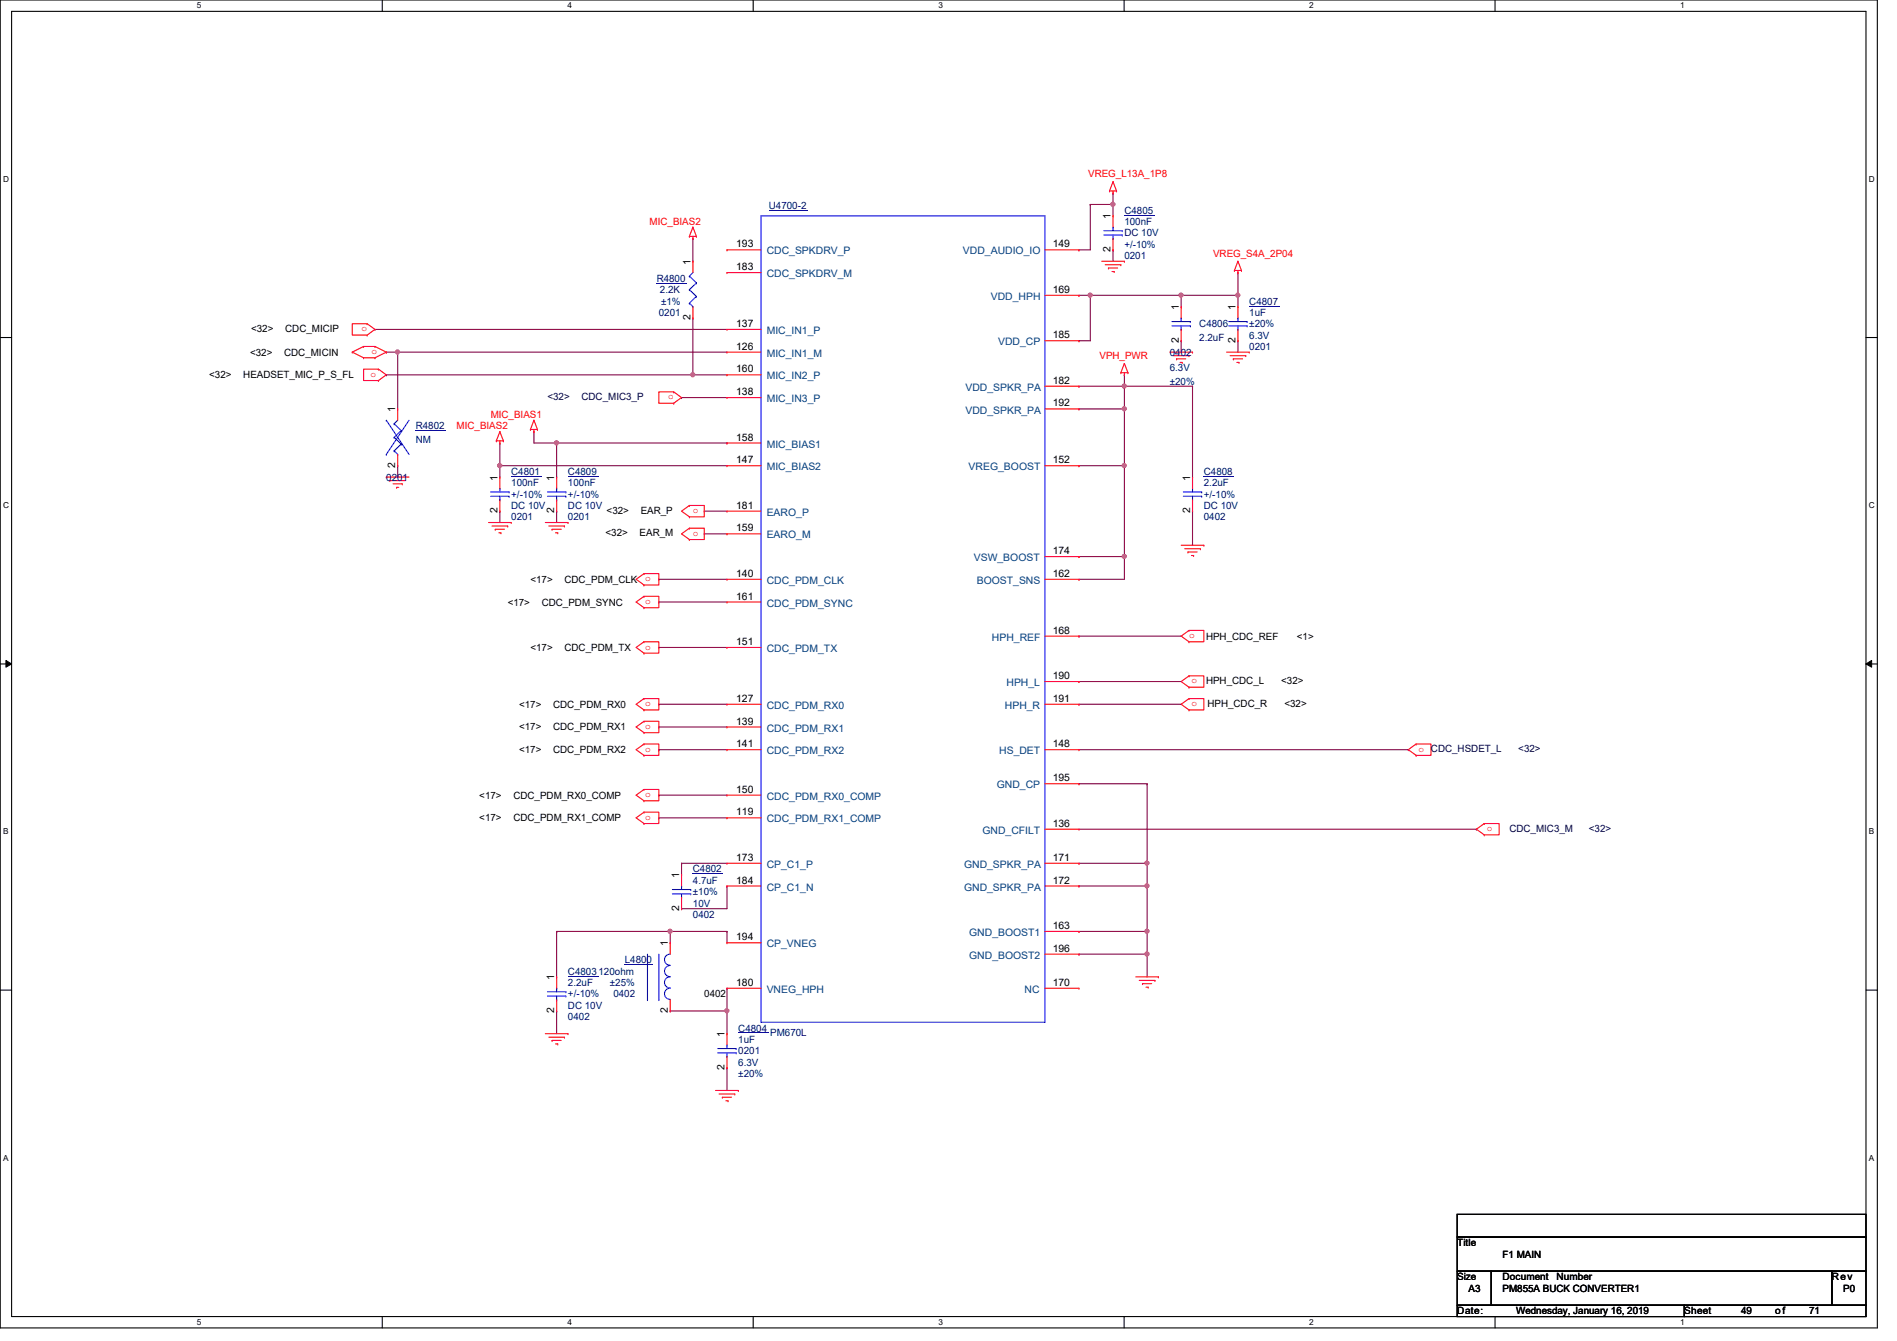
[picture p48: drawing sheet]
<svg xmlns="http://www.w3.org/2000/svg" width="297mm" height="210mm" viewBox="0 0 297 210" stroke-linecap="round" stroke-linejoin="round" font-family="sans-serif">
<defs><g id="words">
<g font-size="1.6" fill="#f00">
<text x="170.4" y="27.8">VREG_L13A_1P8</text>
<text x="101.7" y="35.2">MIC_BIAS2</text>
<text x="189.9" y="40.2">VREG_S4A_2P04</text>
<text x="172.2" y="56.2">VPH_PWR</text>
<text x="76.8" y="65.4">MIC_BIAS1</text>
<text x="71.5" y="67.2">MIC_BIAS2</text>
</g>
<g font-size="1.6" fill="#000080">
<text x="120.4" y="32.7">U4700-2</text>
<text x="176.1" y="33.4">C4805</text>
<text x="176.1" y="35.2">100nF</text>
<text x="176.1" y="40.6">0201</text>
<text x="176.1" y="37">DC 10V</text>
<text x="176.1" y="38.8">+/-10%</text>
<text x="102.8" y="44.1">R4800</text>
<text x="103.3" y="45.9">2.2K</text>
<text x="103.5" y="47.7">±1%</text>
<text x="195.6" y="47.7">C4807</text>
<text x="103.2" y="49.4">0201</text>
<text x="187.8" y="51.2">C4806</text>
<text x="187.8" y="53.3">2.2uF</text>
<text x="195.6" y="49.4">1uF</text>
<text x="195.6" y="53">6.3V</text>
<text x="195.6" y="51.2">±20%</text>
<text x="183.2" y="55.7">0402</text>
<text x="183.2" y="58">6.3V</text>
<text x="195.6" y="54.8">0201</text>
<text x="183.2" y="60.3">±20%</text>
<text x="65.1" y="67.2">R4802</text>
<text x="65.1" y="69.3">NM</text>
<text x="60.5" y="75.2">0201</text>
<text x="80" y="74.3">C4801</text>
<text x="80" y="76.1">100nF</text>
<text x="80" y="77.9">+/-10%</text>
<text x="88.9" y="74.3">C4809</text>
<text x="88.9" y="76.1">100nF</text>
<text x="88.9" y="77.9">+/-10%</text>
<text x="188.5" y="74.3">C4808</text>
<text x="188.5" y="76.1">2.2uF</text>
<text x="188.5" y="77.9">+/-10%</text>
<text x="80" y="81.4">0201</text>
<text x="80" y="79.7">DC 10V</text>
<text x="88.9" y="81.4">0201</text>
<text x="88.9" y="79.7">DC 10V</text>
<text x="188.5" y="81.4">0402</text>
<text x="188.5" y="79.7">DC 10V</text>
<text x="108.5" y="136.6">C4802</text>
<text x="108.5" y="138.3">4.7uF</text>
<text x="108.5" y="143.7">0402</text>
<text x="108.5" y="141.9">10V</text>
<text x="108.5" y="140.1">±10%</text>
<text x="88.9" y="152.6">C4803120ohm</text>
<text x="88.9" y="154.3">2.2uF</text>
<text x="95.5" y="154.3">±25%</text>
<text x="97.8" y="150.8">L4800</text>
<text x="88.9" y="159.7">0402</text>
<text x="88.9" y="157.9">DC 10V</text>
<text x="88.9" y="156.1">+/-10%</text>
<text x="96.1" y="156.1">0402</text>
<text x="115.6" y="161.5">C4804</text>
<text x="115.6" y="163.2">1uF</text>
<text x="115.6" y="165">0201</text>
<text x="115.6" y="166.8">6.3V</text>
<text x="120.6" y="162.2">PM670L</text>
<text x="115.6" y="168.6">±20%</text>
</g>
<g font-size="1.6">
<text x="173.9" y="34.3" transform="rotate(-90 173.9 34.3)">1</text>
<text x="108.1" y="41.4" transform="rotate(-90 108.1 41.4)">1</text>
<text x="115.3" y="38.7">193</text>
<text x="164.8" y="38.7">149</text>
<text x="173.9" y="39.5" transform="rotate(-90 173.9 39.5)">2</text>
<text x="115.3" y="42.3">183</text>
<text x="164.8" y="45.8">169</text>
<text x="39.3" y="51.9">&lt;32&gt;</text>
<text x="44.7" y="51.9">CDC_MICIP</text>
<text x="108.1" y="50.1" transform="rotate(-90 108.1 50.1)">2</text>
<text x="115.3" y="51.2">137</text>
<text x="164.8" y="53">185</text>
<text x="184.6" y="53.7" transform="rotate(-90 184.6 53.7)">2</text>
<text x="184.6" y="48.6" transform="rotate(-90 184.6 48.6)">1</text>
<text x="193.5" y="53.7" transform="rotate(-90 193.5 53.7)">2</text>
<text x="193.5" y="48.6" transform="rotate(-90 193.5 48.6)">1</text>
<text x="32.8" y="59.2">&lt;32&gt;</text>
<text x="38.1" y="59.2">HEADSET_MIC_P_S_FL</text>
<text x="39.2" y="55.7">&lt;32&gt;</text>
<text x="44.5" y="55.7">CDC_MICIN</text>
<text x="115.3" y="54.7">126</text>
<text x="115.3" y="58.3">160</text>
<text x="61.9" y="64.6" transform="rotate(-90 61.9 64.6)">1</text>
<text x="115.3" y="61.8">138</text>
<text x="164.8" y="60.1">182</text>
<text x="164.8" y="63.6">192</text>
<text x="115.3" y="69">158</text>
<text x="61.9" y="73.2" transform="rotate(-90 61.9 73.2)">2</text>
<text x="77.9" y="75.2" transform="rotate(-90 77.9 75.2)">1</text>
<text x="86.8" y="75.2" transform="rotate(-90 86.8 75.2)">1</text>
<text x="115.3" y="72.5">147</text>
<text x="164.8" y="72.5">152</text>
<text x="186.3" y="75.2" transform="rotate(-90 186.3 75.2)">1</text>
<text x="77.9" y="80.3" transform="rotate(-90 77.9 80.3)">2</text>
<text x="86.8" y="80.3" transform="rotate(-90 86.8 80.3)">2</text>
<text x="94.8" y="83.9">&lt;32&gt;</text>
<text x="95" y="80.4">&lt;32&gt;</text>
<text x="100.2" y="83.9">EAR_M</text>
<text x="100.3" y="80.4">EAR_P</text>
<text x="115.3" y="79.6">181</text>
<text x="115.3" y="83.2">159</text>
<text x="186.3" y="80.3" transform="rotate(-90 186.3 80.3)">2</text>
<text x="164.8" y="86.7">174</text>
<text x="79.5" y="94.8">&lt;17&gt;</text>
<text x="83.1" y="91.2">&lt;17&gt;</text>
<text x="84.8" y="94.8">CDC_PDM_SYNC</text>
<text x="88.4" y="91.2">CDC_PDM_CLK</text>
<text x="115.3" y="90.3">140</text>
<text x="115.3" y="93.9">161</text>
<text x="164.8" y="90.3">162</text>
<text x="83.1" y="101.9">&lt;17&gt;</text>
<text x="88.4" y="101.9">CDC_PDM_TX</text>
<text x="115.3" y="101">151</text>
<text x="164.8" y="99.2">168</text>
<text x="188.8" y="100.1">HPH_CDC_REF</text>
<text x="203.1" y="100.1">&lt;1&gt;</text>
<text x="164.8" y="106.3">190</text>
<text x="188.8" y="107.1">HPH_CDC_L</text>
<text x="200.6" y="107.1">&lt;32&gt;</text>
<text x="81.3" y="110.8">&lt;17&gt;</text>
<text x="86.6" y="110.8">CDC_PDM_RX0</text>
<text x="115.3" y="109.9">127</text>
<text x="115.3" y="113.4">139</text>
<text x="164.8" y="109.9">191</text>
<text x="189.1" y="110.6">HPH_CDC_R</text>
<text x="201.1" y="110.6">&lt;32&gt;</text>
<text x="81.3" y="114.3">&lt;17&gt;</text>
<text x="81.3" y="117.9">&lt;17&gt;</text>
<text x="86.6" y="114.3">CDC_PDM_RX1</text>
<text x="86.6" y="117.9">CDC_PDM_RX2</text>
<text x="115.3" y="117">141</text>
<text x="164.8" y="117">148</text>
<text x="75.1" y="125">&lt;17&gt;</text>
<text x="80.4" y="125">CDC_PDM_RX0_COMP</text>
<text x="115.3" y="124.1">150</text>
<text x="164.8" y="122.3">195</text>
<text x="75.1" y="128.6">&lt;17&gt;</text>
<text x="80.4" y="128.6">CDC_PDM_RX1_COMP</text>
<text x="115.3" y="127.6">119</text>
<text x="164.8" y="129.4">136</text>
<text x="106.3" y="137.5" transform="rotate(-90 106.3 137.5)">1</text>
<text x="115.3" y="134.7">173</text>
<text x="164.8" y="134.7">171</text>
<text x="106.3" y="142.6" transform="rotate(-90 106.3 142.6)">2</text>
<text x="115.3" y="138.3">184</text>
<text x="164.8" y="138.3">172</text>
<text x="104.6" y="148.1" transform="rotate(-90 104.6 148.1)">1</text>
<text x="115.3" y="147.2">194</text>
<text x="164.8" y="145.4">163</text>
<text x="164.8" y="149">196</text>
<text x="86.8" y="153.5" transform="rotate(-90 86.8 153.5)">1</text>
<text x="115.3" y="154.3">180</text>
<text x="164.8" y="154.3">170</text>
<text x="86.8" y="158.6" transform="rotate(-90 86.8 158.6)">2</text>
<text x="104.6" y="158.6" transform="rotate(-90 104.6 158.6)">2</text>
<text x="110.3" y="156.1">0402</text>
<text x="113.5" y="167.5" transform="rotate(-90 113.5 167.5)">2</text>
<text x="113.5" y="162.3" transform="rotate(-90 113.5 162.3)">1</text>
<text x="228.2" y="195.1">Title</text>
<text x="235.3" y="196.8">F1 MAIN</text>
<text x="228.2" y="200.4">Size</text>
<text x="230" y="202.2">A3</text>
<text x="235.3" y="202.2">PM855A BUCK CONVERTER1</text>
<text x="235.3" y="200.4">Document</text>
<text x="243.7" y="200.4">Number</text>
<text x="286.8" y="200.4">Rev</text>
<text x="288.6" y="202.2">P0</text>
<text x="228.2" y="205.7">Date:</text>
<text x="237.4" y="205.7">Wednesday, January 16, 2019</text>
<text x="263.7" y="205.7">Sheet</text>
<text x="272.6" y="205.7">49</text>
<text x="278" y="205.7">o f</text>
<text x="283.3" y="205.7">71</text>
</g>
<g font-size="1.6" fill="#004080">
<text x="120.1" y="39.8">CDC_SPKDRV_P</text>
<text x="150.8" y="39.8">VDD_AUDIO_IO</text>
<text x="120.1" y="43.4">CDC_SPKDRV_M</text>
<text x="155.1" y="46.9">VDD_HPH</text>
<text x="120.1" y="52.3">MIC_IN1_P</text>
<text x="120.1" y="55.8">MIC_IN1_M</text>
<text x="120.1" y="59.4">MIC_IN2_P</text>
<text x="156.3" y="54.1">VDD_CP</text>
<text x="120.1" y="62.9">MIC_IN3_P</text>
<text x="151.2" y="61.2">VDD_SPKR_PA</text>
<text x="151.2" y="64.7">VDD_SPKR_PA</text>
<text x="120.1" y="70.1">MIC_BIAS1</text>
<text x="120.1" y="73.6">MIC_BIAS2</text>
<text x="151.7" y="73.6">VREG_BOOST</text>
<text x="120.1" y="80.7">EARO_P</text>
<text x="120.1" y="84.3">EARO_M</text>
<text x="152.5" y="87.8">VSW_BOOST</text>
<text x="120.1" y="91.4">CDC_PDM_CLK</text>
<text x="120.1" y="95">CDC_PDM_SYNC</text>
<text x="152.9" y="91.4">BOOST_SNS</text>
<text x="155.3" y="100.3">HPH_REF</text>
<text x="120.1" y="102.1">CDC_PDM_TX</text>
<text x="157.6" y="107.4">HPH_L</text>
<text x="120.1" y="111">CDC_PDM_RX0</text>
<text x="157.3" y="111">HPH_R</text>
<text x="120.1" y="114.5">CDC_PDM_RX1</text>
<text x="120.1" y="118.1">CDC_PDM_RX2</text>
<text x="156.5" y="118.1">HS_DET</text>
<text x="120.1" y="125.2">CDC_PDM_RX0_COMP</text>
<text x="156.1" y="123.4">GND_CP</text>
<text x="120.1" y="128.7">CDC_PDM_RX1_COMP</text>
<text x="153.8" y="130.5">GND_CFILT</text>
<text x="120.1" y="135.8">CP_C1_P</text>
<text x="151" y="135.8">GND_SPKR_PA</text>
<text x="120.1" y="139.4">CP_C1_N</text>
<text x="151" y="139.4">GND_SPKR_PA</text>
<text x="120.1" y="148.3">CP_VNEG</text>
<text x="151.8" y="146.5">GND_BOOST1</text>
<text x="120.1" y="155.4">VNEG_HPH</text>
<text x="151.8" y="150.1">GND_BOOST2</text>
<text x="160.4" y="155.4">NC</text>
</g>
<g font-size="1.6" fill="#000040">
<text x="85.7" y="62.6">&lt;32&gt;</text>
<text x="91.1" y="62.6">CDC_MIC3_P</text>
<text x="224.1" y="117.7">CDC_HSDET_L</text>
<text x="237.7" y="117.7">&lt;32&gt;</text>
<text x="236.3" y="130.2">CDC_MIC3_M</text>
<text x="248.8" y="130.2">&lt;32&gt;</text>
</g>
<g font-size="1.5" fill="#f00">
<text x="57.5" y="51.2" transform="rotate(180 57.5 51.2)">o</text>
<text x="58" y="59">o</text>
<text x="58.2" y="55.5">o</text>
<text x="105.5" y="61.9" transform="rotate(180 105.5 61.9)">o</text>
<text x="109.4" y="83.2" transform="rotate(180 109.4 83.2)">o</text>
<text x="109.4" y="79.7" transform="rotate(180 109.4 79.7)">o</text>
<text x="101" y="91">o</text>
<text x="101" y="94.6">o</text>
<text x="101" y="101.7">o</text>
<text x="186.2" y="99.9">o</text>
<text x="187.4" y="106.3" transform="rotate(180 187.4 106.3)">o</text>
<text x="101" y="110.6">o</text>
<text x="187.4" y="109.9" transform="rotate(180 187.4 109.9)">o</text>
<text x="101" y="114.1">o</text>
<text x="101" y="117.7">o</text>
<text x="223" y="117" transform="rotate(180 223 117)">o</text>
<text x="101" y="124.8">o</text>
<text x="101" y="128.4">o</text>
<text x="233.7" y="129.5" transform="rotate(180 233.7 129.5)">o</text>
</g>
<g font-size="1.3">
<text x="30.8" y="1.3">5</text>
<text x="88.9" y="1.3">4</text>
<text x="146.9" y="1.3">3</text>
<text x="205" y="1.3">2</text>
<text x="263.1" y="1.3">1</text>
<text x=".5" y="28.4">D</text>
<text x="292.6" y="28.4">D</text>
<text x=".5" y="79.5">C</text>
<text x="292.6" y="79.5">C</text>
<text x=".5" y="130.6">B</text>
<text x="292.6" y="130.6">B</text>
<text x=".5" y="181.7">A</text>
<text x="292.6" y="181.7">A</text>
<text x="30.8" y="207.4">5</text>
<text x="88.9" y="207.4">4</text>
<text x="146.9" y="207.4">3</text>
<text x="205" y="207.4">2</text>
<text x="263.1" y="207.4">1</text>
</g>
</g></defs>
<path d="M0 0h294v207.9h-294zM1.8 1.8h290.4v204.3h-290.4z" fill="none" stroke="#000" stroke-width=".17"/>
<g fill="#fff">
<path d="M30.8 .2h.7v1.4h-.7z"/>
<path d="M30.8 206.2h.7v1.4h-.7z"/>
</g>
<path d="M59.9 0v1.8M59.9 206.1v1.8" fill="none" stroke="#000" stroke-width=".17"/>
<g fill="#fff">
<path d="M88.9 .2h.6v1.4h-.6z"/>
<path d="M88.9 206.2h.6v1.4h-.6z"/>
</g>
<path d="M117.9 0v1.8M117.9 206.1v1.8" fill="none" stroke="#000" stroke-width=".17"/>
<g fill="#fff">
<path d="M146.9 .2h.7v1.4h-.7z"/>
<path d="M146.9 206.2h.7v1.4h-.7z"/>
</g>
<path d="M176 0v1.8M176 206.1v1.8" fill="none" stroke="#000" stroke-width=".17"/>
<g fill="#fff">
<path d="M205 .2h.7v1.4h-.7z"/>
<path d="M205 206.2h.7v1.4h-.7z"/>
</g>
<path d="M234.1 0v1.8M234.1 206.1v1.8" fill="none" stroke="#000" stroke-width=".17"/>
<g fill="#fff">
<path d="M263.1 .2h.7v1.4h-.7z"/>
<path d="M263.1 206.2h.7v1.4h-.7z"/>
<path d="M.5 27.3h.9v1.4h-.9z"/>
<path d="M292.6 27.3h.9v1.4h-.9z"/>
<path d="M.5 78.4h.9v1.4h-.9z"/>
<path d="M292.6 78.4h.9v1.4h-.9z"/>
</g>
<path d="M0 52.8h1.8M292.2 52.8h1.8" fill="none" stroke="#000" stroke-width=".17"/>
<g fill="#fff">
<path d="M.5 129.5h.8v1.4h-.8z"/>
<path d="M292.6 129.5h.9v1.4h-.9z"/>
</g>
<path d="M0 103.9h1.8M292.2 103.9h1.8" fill="none" stroke="#000" stroke-width=".17"/>
<path d="M.9 103.4l.9 .5-.9 .5zM292.2 103.9l.9-.5v1z" fill="#000"/>
<path d="M.9 103.4l.9 .5-.9 .5zM292.2 103.9l.9-.5v1z" fill="none" stroke="#000" stroke-width=".16"/>
<g fill="#fff">
<path d="M.5 180.5h.8v1.4h-.8z"/>
<path d="M292.6 180.5h.9v1.4h-.9z"/>
</g>
<path d="M0 155h1.8M292.2 155h1.8" fill="none" stroke="#000" stroke-width=".17"/>
<path d="M176.1 60.5h.1M176.1 60.5h10.6M186.7 60.5h.1M186.7 60.5v14.2M110.3 80h.1M110.3 83.6h.1M110.3 80h3.5M110.3 83.6h3.5M186.7 80h.1M186.7 80v5.3" fill="none" stroke="#800040" stroke-width=".17"/>
<circle cx="176" cy="60.4" r=".32" fill="#f0f"/>
<circle cx="176" cy="60.4" r=".32" fill="none" stroke="#f0f" stroke-width=".17"/>
<path d="M62.3 55.1h.1M62.3 55.1v8.9M62.3 55.1h51.5M62.3 72.9h.1M62.3 72.9v1.8M87.2 145.8h.1M87.2 145.8v7.1M113.8 158.2h.1M113.8 158.2v3.6" fill="none" stroke="#800040" stroke-width=".17"/>
<circle cx="62.2" cy="55.1" r=".32" fill="#f0f"/>
<circle cx="62.2" cy="55.1" r=".32" fill="none" stroke="#f0f" stroke-width=".17"/>
<g fill="none" stroke="#800040" stroke-width=".17">
<path d="M168.9 39.1h.1M170.7 32h.1M170.7 32h3.6M170.7 32v7.1h-1.8M174.3 39.1h.1M174.3 32h.1M174.3 32v1.8M174.3 39.1v1.8M185 53.3h.1M185 46.2h.1M185 46.2v1.8M185 53.3v1.8"/>
<path d="M185 46.2h8.8M193.8 46.2h.1M193.8 53.3h.1M193.8 46.2v1.8M193.8 53.3v1.8M168.9 99.6h.1M168.9 99.6h16.1M168.9 106.7h.1M168.9 110.2h.1M168.9 117.3h51.6M168.9 106.7h16.1M168.9 110.2h16.1"/>
<path d="M220.5 117.3h.1"/>
</g>
<circle cx="193.8" cy="46.2" r=".32" fill="#f0f"/>
<circle cx="193.8" cy="46.2" r=".32" fill="none" stroke="#f0f" stroke-width=".17"/>
<circle cx="184.9" cy="46.2" r=".32" fill="#f0f"/>
<circle cx="184.9" cy="46.2" r=".32" fill="none" stroke="#f0f" stroke-width=".17"/>
<path d="M106.7 135.1h.1M106.7 135.1h7.1M106.7 135.1v1.8M113.8 138.7h.1M113.8 138.7v3.5h-7.1M104.9 145.8h.1M104.9 145.8h8.9M106.7 142.2h.1" fill="none" stroke="#800040" stroke-width=".17"/>
<circle cx="104.9" cy="145.8" r=".32" fill="#f0f"/>
<circle cx="104.9" cy="145.8" r=".32" fill="none" stroke="#f0f" stroke-width=".17"/>
<path d="M104.9 158.2h.1M113.8 154.7h.1M113.8 154.7v3.5h-8.9" fill="none" stroke="#800040" stroke-width=".17"/>
<circle cx="113.8" cy="158.2" r=".32" fill="#f0f"/>
<circle cx="113.8" cy="158.2" r=".32" fill="none" stroke="#f0f" stroke-width=".17"/>
<path d="M170.7 46.2h.1M170.7 46.2v7.1" fill="none" stroke="#800040" stroke-width=".17"/>
<circle cx="170.7" cy="46.2" r=".32" fill="#f0f"/>
<circle cx="170.7" cy="46.2" r=".32" fill="none" stroke="#f0f" stroke-width=".17"/>
<g fill="none" stroke="#800040" stroke-width=".17">
<path d="M58.7 51.6h.1M58.7 51.6h55.1M60.5 55.1h.1M60.5 55.1h1.8M78.3 69.3h.1M78.3 72.9h.1M78.3 69.3v3.6M78.3 72.9h35.5M103.2 90.7h.1M103.2 94.2h.1M103.2 90.7h10.6M103.2 94.2h10.6"/>
<path d="M103.2 101.3h.1M103.2 110.2h.1M103.2 113.8h.1M103.2 117.3h.1M103.2 101.3h10.6M103.2 110.2h10.6M103.2 113.8h10.6M103.2 117.3h10.6M103.2 124.5h.1M103.2 128h.1M103.2 124.5h10.6M103.2 128h10.6"/>
<path d="M87.2 158.2h.1M87.2 145.8h.1M87.2 158.2v3.6M87.2 145.8h17.7M104.9 145.8h.1M104.9 145.8v1.8M113.8 145.8h.1M113.8 145.8v1.8M113.8 167.1h.1M113.8 167.1v3.6"/>
</g>
<circle cx="78.2" cy="72.9" r=".32" fill="#f0f"/>
<circle cx="78.2" cy="72.9" r=".32" fill="none" stroke="#f0f" stroke-width=".17"/>
<path d="M60.5 58.7h.1M60.5 58.7h48" fill="none" stroke="#800040" stroke-width=".17"/>
<circle cx="108.5" cy="58.6" r=".32" fill="#f0f"/>
<circle cx="108.5" cy="58.6" r=".32" fill="none" stroke="#f0f" stroke-width=".17"/>
<g fill="none" stroke="#800040" stroke-width=".17">
<path d="M108.5 37.3h.1M108.5 37.3v3.6M108.5 49.8h.1M108.5 58.7h.1M108.5 49.8v8.9M108.5 58.7h5.3M78.3 72.9h.1M78.3 72.9v1.8M83.6 67.6h.1M83.6 67.6v1.7h3.6M87.2 69.3h.1M78.3 80h.1"/>
<path d="M78.3 80v1.8M179.6 122.7h.1M179.6 122.7v12.4"/>
</g>
<circle cx="179.6" cy="135.1" r=".32" fill="#f0f"/>
<circle cx="179.6" cy="135.1" r=".32" fill="none" stroke="#f0f" stroke-width=".17"/>
<path d="M168.9 122.7h.1M168.9 135.1h.1M168.9 138.7h.1M168.9 122.7h10.7M168.9 135.1h10.7M168.9 138.7h10.7M179.6 135.1h.1M179.6 138.7h.1M179.6 135.1v10.7" fill="none" stroke="#800040" stroke-width=".17"/>
<circle cx="179.6" cy="145.8" r=".32" fill="#f0f"/>
<circle cx="179.6" cy="145.8" r=".32" fill="none" stroke="#f0f" stroke-width=".17"/>
<circle cx="179.6" cy="138.7" r=".32" fill="#f0f"/>
<circle cx="179.6" cy="138.7" r=".32" fill="none" stroke="#f0f" stroke-width=".17"/>
<path d="M168.9 145.8h.1M168.9 149.4h.1M168.9 145.8h10.7M168.9 149.4h10.7M179.6 145.8h.1M179.6 149.4h.1M179.6 145.8v7.1" fill="none" stroke="#800040" stroke-width=".17"/>
<circle cx="179.6" cy="149.3" r=".32" fill="#f0f"/>
<circle cx="179.6" cy="149.3" r=".32" fill="none" stroke="#f0f" stroke-width=".17"/>
<path d="M176.1 58.7h.1M176.1 58.7v14.2M168.9 60.5h.1M168.9 64h.1M168.9 60.5h7.2M168.9 64h7.2M176.1 60.5h.1M176.1 64h.1M168.9 90.7h.1M168.9 90.7h7.2" fill="none" stroke="#800040" stroke-width=".17"/>
<circle cx="176" cy="64" r=".32" fill="#f0f"/>
<circle cx="176" cy="64" r=".32" fill="none" stroke="#f0f" stroke-width=".17"/>
<path d="M168.9 72.9h.1M168.9 72.9h7.2M176.1 72.9h.1M176.1 72.9v14.2" fill="none" stroke="#800040" stroke-width=".17"/>
<circle cx="176" cy="87.1" r=".32" fill="#f0f"/>
<circle cx="176" cy="87.1" r=".32" fill="none" stroke="#f0f" stroke-width=".17"/>
<circle cx="176" cy="72.9" r=".32" fill="#f0f"/>
<circle cx="176" cy="72.9" r=".32" fill="none" stroke="#f0f" stroke-width=".17"/>
<path d="M174.3 30.2h.1M174.3 30.2v1.8M168.9 87.1h.1M168.9 87.1h7.2M176.1 87.1h.1M176.1 87.1v3.6" fill="none" stroke="#800040" stroke-width=".17"/>
<circle cx="174.3" cy="32" r=".32" fill="#f0f"/>
<circle cx="174.3" cy="32" r=".32" fill="none" stroke="#f0f" stroke-width=".17"/>
<g fill="none" stroke="#800040" stroke-width=".17">
<path d="M168.9 46.2h.1M168.9 53.3h.1M168.9 46.2h16.1M168.9 53.3h1.8M170.7 46.2h.1M193.8 42.7h.1M193.8 42.7v3.5M87.2 69.3h.1M87.2 69.3v5.4M87.2 69.3h26.6M106.7 62.2h.1M106.7 62.2h7.1"/>
<path d="M113.8 69.3h.1M87.2 80h.1M87.2 80v1.8M168.9 129.8h62.3M231.2 129.8h.1"/>
</g>
<circle cx="87.1" cy="69.3" r=".32" fill="#f0f"/>
<circle cx="87.1" cy="69.3" r=".32" fill="none" stroke="#f0f" stroke-width=".17"/>
<g fill="none" stroke="#f00" stroke-width=".17">
<path d="M107.9 37h.1M107.9 37h1.1M108.5 37.3h.1M108.5 35.6h.1M108.5 37v.3M108.5 35.6l.5 1.4M108.5 35.6l-.6 1.4M109 37h.1M113.8 39.1h.1M113.8 39.1h5.4M163.6 39.1h5.3M168.9 39.1h.1"/>
<path d="M173.7 29.9h.1M173.7 29.9h1.1M174.3 30.2h.1M174.3 28.4h.1M174.3 33.8h.1M174.3 39.1h.1M174.3 29.9v.3M174.3 33.8v1.8M174.3 37.3v1.8M174.3 28.4l.5 1.5M174.3 28.4l-.6 1.5M174.8 29.9h.1"/>
<path d="M55.2 55.1h.1M55.2 55.1l1.7 .9M56.9 54.2h.1M56.9 56h.1M56.9 54.2l-1.7 .9M56.9 54.2h1.8M56.9 56h1.8M57.5 52.5h.1M57.5 50.7h.1M57.5 50.7h-2.3v1.8h2.3M57.5 50.7l1.2 .9-1.2 .9M58.7 54.2h.1"/>
<path d="M58.7 56h.1M58.7 54.2l1.8 .9M59.3 57.8h.1M59.3 59.6h.1M59.3 57.8h-2.4v1.8h2.4M59.3 57.8l1.2 .9-1.2 .9M60.5 55.1h.1M60.5 55.1l-1.8 .9M108.5 40.9h.1M108.5 49.8h.1M108.5 40.9v1.8M108.5 48v1.8"/>
<path d="M113.8 42.7h.1M113.8 51.6h.1M113.8 55.1h.1M113.8 58.7h.1M113.8 55.1h5.4M113.8 42.7h5.4M113.8 51.6h5.4M113.8 58.7h5.4M163.6 46.2h5.3M163.6 53.3h5.3M168.9 46.2h.1M168.9 53.3h.1"/>
<path d="M172.5 40.9h3.6M173.1 41.4h2.4M173.6 42h.1M173.6 42h1.4M174.1 42.5h.4M174.5 42.5h.1M175.5 58.3h.1M175.5 41.4h.1M175.5 58.3h1.1M176.1 58.7h.1M176.1 56.9h.1M176.1 40.9h.1"/>
<path d="M176.1 58.3v.4M176.1 56.9l.5 1.4M176.1 56.9l-.6 1.4M176.6 58.3h.1M183.2 55.1h3.5M183.7 55.7h2.5M184.2 56.2h.1M184.2 56.2h1.5M184.8 56.7h.3M185 48h.1M185 53.3h.1M185 48v1.8"/>
<path d="M185 51.6v1.7M185.1 56.7h.1M186.2 55.7h.1M186.7 55.1h.1M192.1 55.1h3.5M192.6 55.7h2.5M193.1 56.2h.1M193.1 56.2h1.5M193.3 42.3h.1M193.3 42.3h1.1M193.7 56.7h.3M193.8 42.7h.1"/>
<path d="M193.8 40.9h.1M193.8 48h.1M193.8 53.3h.1M193.8 42.3v.4M193.8 48v1.8M193.8 51.6v1.7M193.8 40.9l.6 1.4M193.8 40.9l-.5 1.4M194 56.7h.1M194.4 42.3h.1M195.1 55.7h.1M195.6 55.1h.1"/>
<path d="M60.5 74.7h.1M60.5 74.7h3.5M61 75.2h.1M61 75.2h2.5M61.5 75.7h1.5M62.1 76.3h.1M62.1 76.3h.3M62.3 64h.1M62.3 72.9h.1M62.3 64v1.8M62.3 71.1v1.8M63 75.7h.1"/>
<path d="M77.7 69h.1M77.7 69h1.1M78.3 69.3h.1M78.3 67.6h.1M78.3 74.7h.1M78.3 69v.3M78.3 74.7v1.8M78.3 78.2v1.8M78.3 67.6l.5 1.4M78.3 67.6l-.6 1.4M78.8 69h.1M83.1 67.2h.1"/>
<path d="M83.1 67.2h1.1M83.6 67.6h.1M83.6 65.8h.1M83.6 67.2v.4M83.6 65.8l.6 1.4M83.6 65.8l-.5 1.4M84.2 67.2h.1M87.2 74.7h.1M87.2 74.7v1.8M87.2 78.2v1.8M105.5 63.1h.1M105.5 61.3h.1"/>
<path d="M105.5 61.3h-2.3v1.8h2.3M105.5 61.3l1.2 .9-1.2 .9M107.9 79.1h.1M107.9 79.1h2.4v1.8h-2.4M107.9 79.1l-1.2 .9 1.2 .9M113.8 62.2h.1M113.8 69.3h.1M113.8 72.9h.1M113.8 62.2h5.4M113.8 69.3h5.4M113.8 72.9h5.4M163.6 72.9h5.3"/>
<path d="M163.6 60.5h5.3M163.6 64h5.3M168.9 60.5h.1M168.9 64h.1M168.9 72.9h.1M186.7 74.7h.1M186.7 74.7v1.8M186.7 78.2v1.8M76.5 81.8h3.5M77 82.3h2.5M77.6 82.8h.1M77.6 82.8h1.4"/>
<path d="M78.1 83.4h.3M78.3 80h.1M78.4 83.4h.1M79.5 82.3h.1M80 81.8h.1M85.4 81.8h3.5M85.9 82.3h2.5M86.4 82.8h.1M86.4 82.8h1.5M87 83.4h.3M87.2 80h.1M87.3 83.4h.1"/>
<path d="M88.4 82.3h.1M88.9 81.8h.1M100.8 89.8h.1M100.8 91.6h.1M100.8 89.8h2.4v1.8h-2.4M100.8 93.3h.1M100.8 95.1h.1M100.8 93.3h2.4v1.8h-2.4M100.8 89.8l-1.2 .9 1.2 .9M100.8 93.3l-1.2 .9 1.2 .9M107.9 84.5h.1M107.9 82.7h.1"/>
<path d="M107.9 82.7h2.4v1.8h-2.4M107.9 80.9h.1M107.9 82.7l-1.2 .9 1.2 .9M113.8 80h.1M113.8 83.6h.1M113.8 90.7h.1M113.8 94.2h.1M113.8 80h5.4M113.8 83.6h5.4M113.8 90.7h5.4M113.8 94.2h5.4M163.6 90.7h5.3"/>
<path d="M163.6 87.1h5.3M163.6 99.6h5.3M168.9 87.1h.1M168.9 90.7h.1M168.9 99.6h.1M185 85.3h3.5M185.5 85.9h2.5M186 86.4h.1M186 86.4h1.4M186.2 98.7h.1M186.2 98.7h2.3v1.8h-2.3M186.2 98.7l-1.2 .9 1.2 .9"/>
<path d="M186.6 87h.3M186.7 80h.1M186.9 87h.1M188 85.9h.1M188.5 85.3h.1M100.8 100.5h.1M100.8 102.2h.1M100.8 100.5h2.4v1.7h-2.4M100.8 109.3h.1M100.8 111.1h.1M100.8 109.3h2.4v1.8h-2.4M100.8 112.9h.1"/>
<path d="M100.8 114.7h.1M100.8 112.9h2.4v1.8h-2.4M100.8 116.5h.1M100.8 118.2h.1M100.8 116.5h2.4v1.7h-2.4M100.8 100.5l-1.2 .8 1.2 .9M100.8 109.3l-1.2 .9 1.2 .9M100.8 112.9l-1.2 .9 1.2 .9M100.8 116.5l-1.2 .8 1.2 .9M113.8 101.3h.1M113.8 110.2h.1M113.8 113.8h.1"/>
<path d="M113.8 117.3h.1M113.8 101.3h5.4M113.8 110.2h5.4M113.8 113.8h5.4M113.8 117.3h5.4M163.6 110.2h5.3M163.6 117.3h5.3M163.6 106.7h5.3M168.9 106.7h.1M168.9 110.2h.1M168.9 117.3h.1M186.2 111.1h.1"/>
<path d="M186.2 109.3h.1M186.2 109.3h2.3v1.8h-2.3M186.2 107.6h.1M186.2 105.8h.1M186.2 105.8h2.3v1.8h-2.3M186.2 100.5h.1M186.2 109.3l-1.2 .9 1.2 .9M186.2 105.8l-1.2 .9 1.2 .9M221.7 118.2h.1M221.7 116.5h.1M221.7 116.5h2.4v1.7h-2.4M221.7 116.5l-1.2 .8 1.2 .9"/>
<path d="M100.8 123.6h.1M100.8 125.3h.1M100.8 123.6h2.4v1.7h-2.4M100.8 127.1h.1M100.8 128.9h.1M100.8 127.1h2.4v1.8h-2.4M100.8 123.6l-1.2 .9 1.2 .8M100.8 127.1l-1.2 .9 1.2 .9M106.7 136.9h.1M106.7 136.9v1.8M113.8 124.5h.1M113.8 128h.1"/>
<path d="M113.8 135.1h.1M113.8 138.7h.1M113.8 124.5h5.4M113.8 128h5.4M113.8 135.1h5.4M113.8 138.7h5.4M163.6 135.1h5.3M163.6 138.7h5.3M163.6 122.7h5.3M163.6 129.8h5.3M168.9 122.7h.1M168.9 129.8h.1"/>
<path d="M168.9 135.1h.1M168.9 138.7h.1M232.4 130.7h.1M232.4 128.9h.1M232.4 128.9h2.3v1.8h-2.3M232.4 128.9l-1.2 .9 1.2 .9M87.2 152.9h.1M87.2 158.2h.1M87.2 152.9v1.8M87.2 156.5v1.7M104.9 147.6h.1M104.9 158.2h.1"/>
<path d="M104.9 147.6v1.8M104.9 156.5v1.7M106.7 142.2h.1M106.7 140.5v1.7M113.8 147.6h.1M113.8 154.7h.1M113.8 147.6h5.4M113.8 154.7h5.4M163.6 154.7h5.3M163.6 145.8h5.3M163.6 149.4h5.3M168.9 145.8h.1"/>
<path d="M168.9 149.4h.1M168.9 154.7h.1M177.8 152.9h3.6M178.4 153.5h2.4M178.9 154h.1M178.9 154h1.4M179.4 154.5h.4M179.8 154.5h.1M180.8 153.5h.1M181.4 152.9h.1M85.4 161.8h3.5M85.9 162.3h2.5"/>
<path d="M86.4 162.9h.1M86.4 162.9h1.5M87 163.4h.3M87.3 163.4h.1M88.4 162.3h.1M88.9 161.8h.1M112.1 170.7h3.5M112.6 171.2h2.5M113.1 171.7h.1M113.1 171.7h1.5M113.7 172.3h.3M113.8 161.8h.1"/>
<path d="M113.8 167.1h.1M113.8 161.8v1.8M113.8 165.4v1.7M114 172.3h.1M115.1 171.2h.1M115.6 170.7h.1"/>
</g>
<path d="M228.2 190.1h64v3.5h-64zM228.2 193.6h64v5.4h-64zM228.2 199h5.3v5.3h-5.3zM233.5 199h53.3v5.3h-53.3zM286.8 199h5.4v5.3h-5.4zM228.2 204.3h35.5v1.8h-35.5zM263.7 204.3h28.5v1.8h-28.5z" fill="none" stroke="#000" stroke-width=".17"/>
<g fill="none" stroke="#00f" stroke-width=".17">
<path d="M119.2 33.8h44.4v126.2h-44.4zM172.8 36.1h2.9M172.8 36.8h2.9M174.3 35.6h.1M174.3 37.3h.1M174.3 35.6v.5M174.3 36.8v.5M175.7 36.1h.1M175.7 36.8h.1M107.9 43.2h.1M107.9 45.3h.1M107.9 47.5h.1"/>
<path d="M107.9 43.2l1.1 1.1M107.9 45.3l1.1 1.1M107.9 47.5l.6 .5M108.5 48h.1M108.5 42.7l-.6 .5M109 44.3h.1M109 46.4h.1M109 44.3l-1.1 1M109 46.4l-1.1 1.1M183.5 50.3h2.9M183.5 51h2.9M185 49.8h.1"/>
<path d="M185 51.6h.1M185 49.8v.5M185 51v.6M186.4 50.3h.1M186.4 51h.1M192.4 50.3h2.9M192.4 51h2.9M193.8 49.8h.1M193.8 51.6h.1M193.8 49.8v.5M193.8 51v.6M195.3 50.3h.1"/>
<path d="M195.3 51h.1M60.5 65.8h.1M60.5 71.1h.1M60.5 65.8l3.5 5.3M61.7 66.3h.1M61.7 68.5h.1M61.7 70.6h.1M61.7 66.3l1.1 1.1M61.7 68.5l1.1 1M61.7 70.6l.6 .5M62.3 71.1h.1M62.3 65.8l-.6 .5"/>
<path d="M62.8 67.4h.1M62.8 69.5h.1M62.8 67.4l-1.1 1.1M62.8 69.5l-1.1 1.1M64 65.8l-3.5 5.3M76.8 77h2.9M76.8 77.7h2.9M78.3 76.5h.1M78.3 78.2h.1M78.3 76.5v.5M78.3 77.7v.5M79.7 77h.1"/>
<path d="M79.7 77.7h.1M85.7 77h2.9M85.7 77.7h2.9M87.2 76.5h.1M87.2 78.2h.1M87.2 76.5v.5M87.2 77.7v.5M88.6 77h.1M88.6 77.7h.1M185.3 77h2.9M185.3 77.7h2.9M186.7 76.5h.1"/>
<path d="M186.7 78.2h.1M186.7 76.5v.5M186.7 77.7v.5M188.2 77h.1M188.2 77.7h.1M105.3 139.2h2.9M105.3 139.9h2.9M106.7 138.7h.1M106.7 138.7v.5M106.7 139.9v.6M108.2 139.2h.1M108.2 139.9h.1"/>
<path d="M85.7 155.2h2.9M85.7 155.9h2.9M87.2 154.7h.1M87.2 156.5h.1M87.2 154.7v.5M87.2 155.9v.6M88.6 155.2h.1M88.6 155.9h.1M101.4 156.5h.1M101.4 149.4v7.1M103.2 156.5h.1M103.2 149.4v7.1"/>
<path d="M104.9 149.4a.87 .87 0 0 0-.8 .8 .87 .87 0 0 0 .8 .9M104.9 151.1a.87 .87 0 0 0-.8 .9 .87 .87 0 0 0 .8 .9M104.9 152.9a.87 .87 0 0 0-.8 .9 .87 .87 0 0 0 .8 .8M104.9 154.7a.87 .87 0 0 0-.8 .9 .87 .87 0 0 0 .8 .8M106.7 140.5h.1M112.4 164.1h2.9M112.4 164.8h2.9M113.8 163.6h.1M113.8 165.4h.1M113.8 163.6v.5M113.8 164.8v.6M115.3 164.1h.1"/>
<path d="M115.3 164.8h.1"/>
</g>
<path d="M120.4 33h6.1M176.1 33.7h4.7M102.8 44.3h4.7M195.6 47.9h4.7M65.1 67.5h4.7M80 74.6h4.7M88.9 74.6h4.7M188.5 74.6h4.7M108.5 136.8h4.7M88.9 152.8h4.7M97.8 151h4.5M115.6 161.7h4.7" fill="none" stroke="#000080" stroke-width=".16"/>
<circle cx="176" cy="60.4" r=".32" fill="#f0f"/>
<circle cx="176" cy="60.4" r=".32" fill="none" stroke="#f0f" stroke-width=".17"/>
<circle cx="62.2" cy="55.1" r=".32" fill="#f0f"/>
<circle cx="62.2" cy="55.1" r=".32" fill="none" stroke="#f0f" stroke-width=".17"/>
<circle cx="193.8" cy="46.2" r=".32" fill="#f0f"/>
<circle cx="193.8" cy="46.2" r=".32" fill="none" stroke="#f0f" stroke-width=".17"/>
<circle cx="184.9" cy="46.2" r=".32" fill="#f0f"/>
<circle cx="184.9" cy="46.2" r=".32" fill="none" stroke="#f0f" stroke-width=".17"/>
<circle cx="104.9" cy="145.8" r=".32" fill="#f0f"/>
<circle cx="104.9" cy="145.8" r=".32" fill="none" stroke="#f0f" stroke-width=".17"/>
<circle cx="113.8" cy="158.2" r=".32" fill="#f0f"/>
<circle cx="113.8" cy="158.2" r=".32" fill="none" stroke="#f0f" stroke-width=".17"/>
<circle cx="170.7" cy="46.2" r=".32" fill="#f0f"/>
<circle cx="170.7" cy="46.2" r=".32" fill="none" stroke="#f0f" stroke-width=".17"/>
<circle cx="78.2" cy="72.9" r=".32" fill="#f0f"/>
<circle cx="78.2" cy="72.9" r=".32" fill="none" stroke="#f0f" stroke-width=".17"/>
<circle cx="108.5" cy="58.6" r=".32" fill="#f0f"/>
<circle cx="108.5" cy="58.6" r=".32" fill="none" stroke="#f0f" stroke-width=".17"/>
<circle cx="179.6" cy="135.1" r=".32" fill="#f0f"/>
<circle cx="179.6" cy="135.1" r=".32" fill="none" stroke="#f0f" stroke-width=".17"/>
<circle cx="179.6" cy="145.8" r=".32" fill="#f0f"/>
<circle cx="179.6" cy="145.8" r=".32" fill="none" stroke="#f0f" stroke-width=".17"/>
<circle cx="179.6" cy="138.7" r=".32" fill="#f0f"/>
<circle cx="179.6" cy="138.7" r=".32" fill="none" stroke="#f0f" stroke-width=".17"/>
<circle cx="179.6" cy="149.3" r=".32" fill="#f0f"/>
<circle cx="179.6" cy="149.3" r=".32" fill="none" stroke="#f0f" stroke-width=".17"/>
<circle cx="176" cy="64" r=".32" fill="#f0f"/>
<circle cx="176" cy="64" r=".32" fill="none" stroke="#f0f" stroke-width=".17"/>
<circle cx="176" cy="87.1" r=".32" fill="#f0f"/>
<circle cx="176" cy="87.1" r=".32" fill="none" stroke="#f0f" stroke-width=".17"/>
<circle cx="176" cy="72.9" r=".32" fill="#f0f"/>
<circle cx="176" cy="72.9" r=".32" fill="none" stroke="#f0f" stroke-width=".17"/>
<circle cx="174.3" cy="32" r=".32" fill="#f0f"/>
<circle cx="174.3" cy="32" r=".32" fill="none" stroke="#f0f" stroke-width=".17"/>
<circle cx="87.1" cy="69.3" r=".32" fill="#f0f"/>
<circle cx="87.1" cy="69.3" r=".32" fill="none" stroke="#f0f" stroke-width=".17"/>
<use href="#words"/>
</svg>
